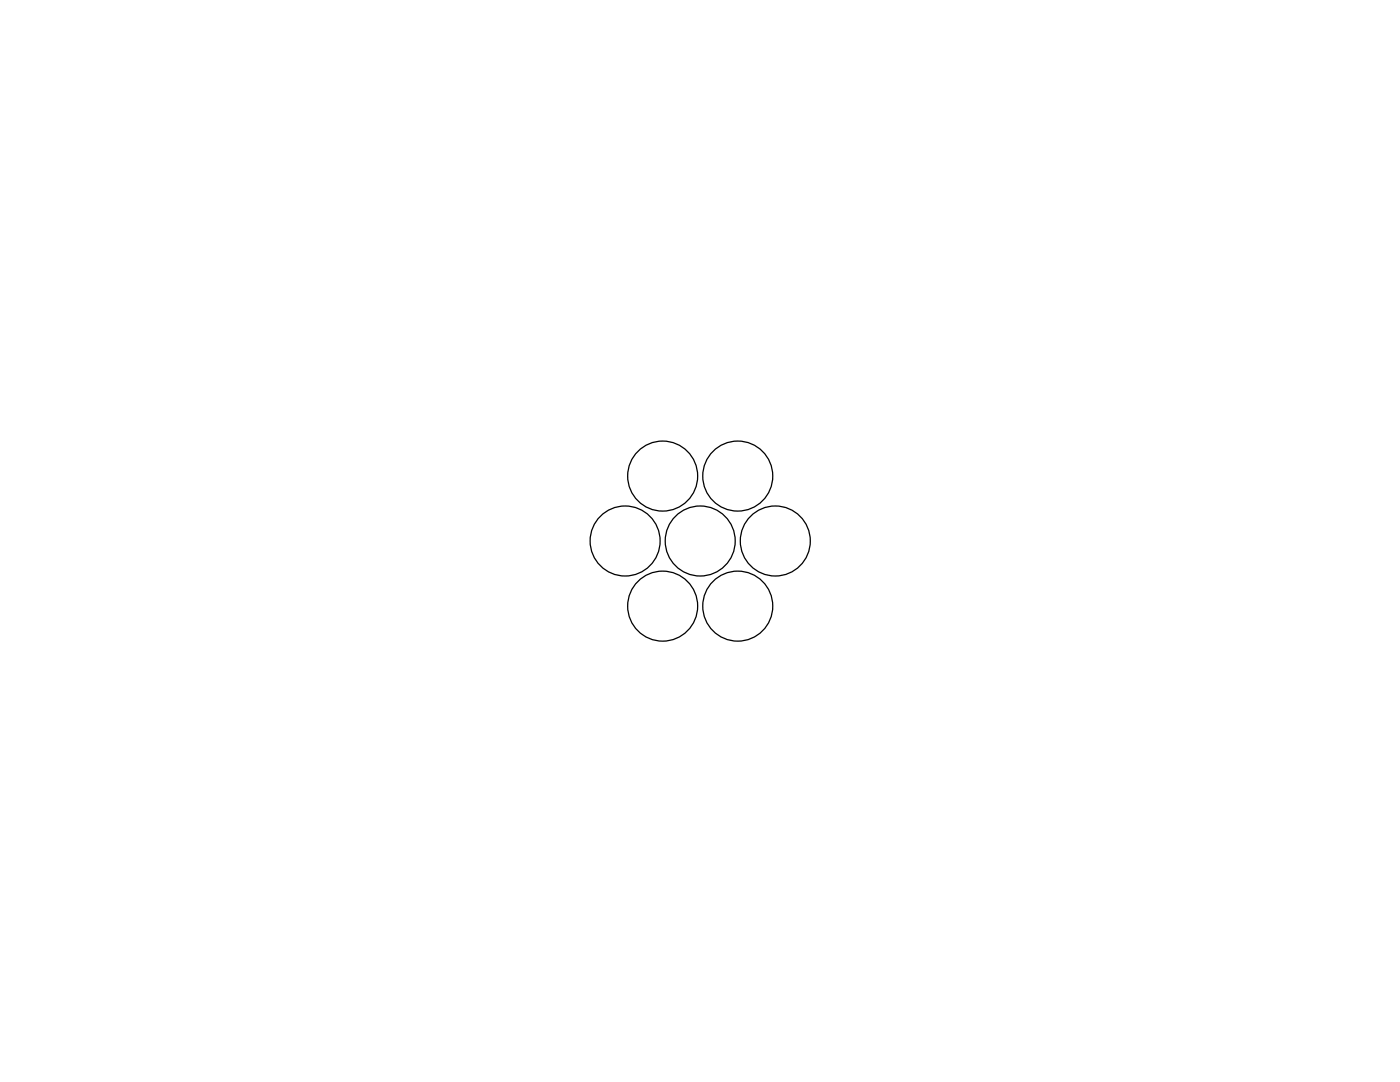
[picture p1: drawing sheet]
<svg xmlns="http://www.w3.org/2000/svg" width="279mm" height="216mm" viewBox="0 0 279 216" stroke-linecap="round" stroke-linejoin="round" font-family="sans-serif">
<g fill="none" stroke="#000" stroke-width=".25">
<circle cx="132.2" cy="95" r="7"/>
<circle cx="147.2" cy="95" r="7"/>
<circle cx="124.8" cy="108" r="7"/>
<circle cx="139.7" cy="108" r="7"/>
<circle cx="154.7" cy="108" r="7"/>
<circle cx="132.2" cy="120.9" r="7"/>
<circle cx="147.2" cy="120.9" r="7"/>
</g>
</svg>
